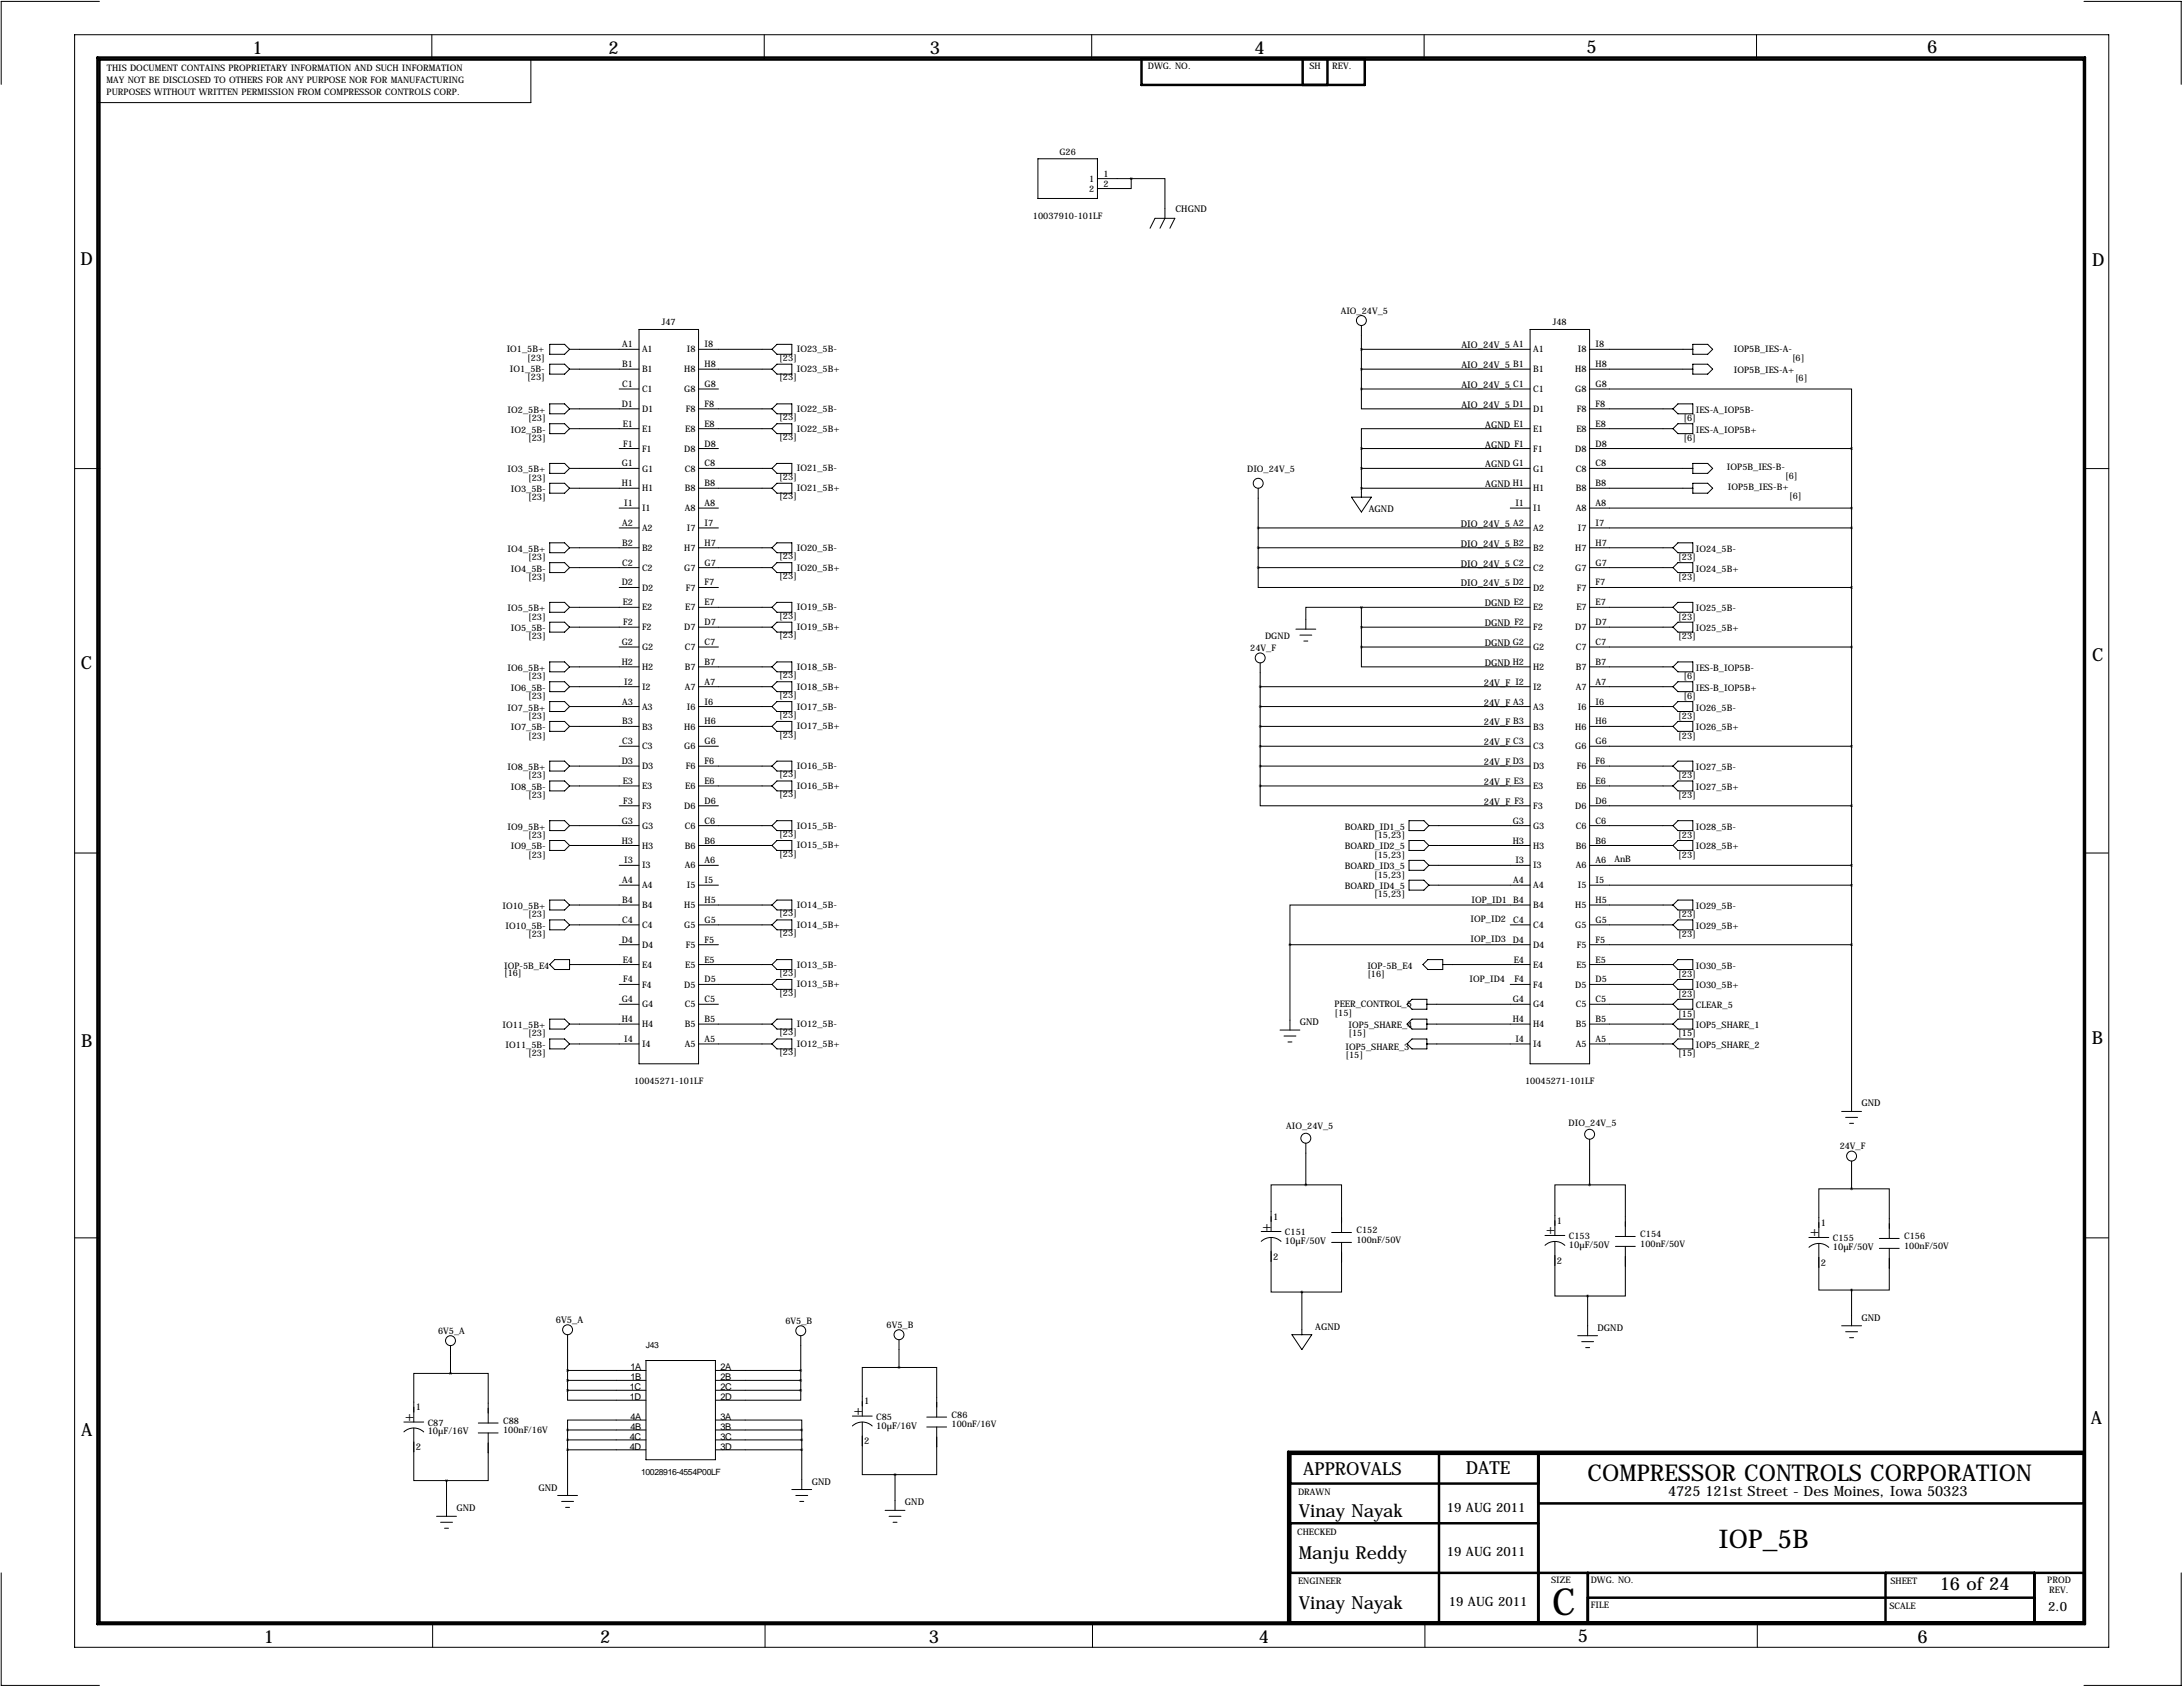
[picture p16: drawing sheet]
<svg xmlns="http://www.w3.org/2000/svg" width="559mm" height="432mm" viewBox="0 0 559 432" stroke-linecap="round" stroke-linejoin="round" font-family="sans-serif">
<defs><g id="words">
<text font-size="9.6" x="397.3" y="413.5">C</text>
<text font-size="6.6" x="439.9" y="396.2">IOP_5B</text>
<text font-size="5.9" x="406.4" y="379">COMPRESSOR CONTROLS CORPORATION</text>
<g font-size="4.6">
<text x="64.6" y="13.7">1</text>
<text x="155.8" y="13.7">2</text>
<text x="238" y="13.7">3</text>
<text x="321.1" y="13.7">4</text>
<text x="406.1" y="13.5">5</text>
<text x="493.3" y="13.5">6</text>
<text x="20.6" y="67.9">D</text>
<text x="535.6" y="68.1">D</text>
<text x="20.7" y="171.1">C</text>
<text x="535.5" y="169.2">C</text>
<text x="20.8" y="268.1">B</text>
<text x="535.4" y="267.2">B</text>
<text x="535.2" y="364.5">A</text>
<text x="20.8" y="367.5">A</text>
<text x="333.6" y="377.4">APPROVALS</text>
<text x="375.2" y="377.2">DATE</text>
<text x="332.5" y="388.4">Vinay Nayak</text>
<text x="332.5" y="399">Manju Reddy</text>
<text x="496.5" y="406.9">16 of 24</text>
<text x="332.5" y="411.7">Vinay Nayak</text>
<text x="67.5" y="420.6">1</text>
<text x="153.6" y="420.6">2</text>
<text x="237.8" y="420.6">3</text>
<text x="322.2" y="420.5">4</text>
<text x="403.9" y="420.4">5</text>
<text x="490.9" y="420.6">6</text>
</g>
<g font-size="3.6">
<text x="323.1" y="315">+</text>
<text x="395.7" y="316">+</text>
<text x="463.3" y="316.5">+</text>
<text x="103.6" y="363.7">+</text>
<text x="218.4" y="362.2">+</text>
<text x="427" y="383">4725 121st Street - Des Moines, Iowa 50323</text>
</g>
<g font-size="3.3">
<text x="370.3" y="387.1">19 AUG 2011</text>
<text x="370.3" y="398.3">19 AUG 2011</text>
<text x="370.8" y="411">19 AUG 2011</text>
<text x="524.3" y="412.2">2.0</text>
</g>
<g font-size="2.4">
<text x="300.9" y="54.4">CHGND</text>
<text x="374.1" y="89.2">AIO_24V_5 A1</text>
<text x="374.1" y="94.2">AIO_24V_5 B1</text>
<text x="374.1" y="99.3">AIO_24V_5 C1</text>
<text x="374.1" y="104.4">AIO_24V_5 D1</text>
<text x="380.2" y="109.5">AGND E1</text>
<text x="380.2" y="114.6">AGND F1</text>
<text x="380.2" y="119.6">AGND G1</text>
<text x="380.2" y="124.7">AGND H1</text>
<text x="350.4" y="131.1">AGND</text>
<text x="374" y="134.9">DIO_24V_5 A2</text>
<text x="374" y="140">DIO_24V_5 B2</text>
<text x="374" y="145">DIO_24V_5 C2</text>
<text x="374" y="150.1">DIO_24V_5 D2</text>
<text x="380.1" y="155.2">DGND E2</text>
<text x="380.1" y="160.3">DGND F2</text>
<text x="380.1" y="165.4">DGND G2</text>
<text x="380.1" y="170.4">DGND H2</text>
<text x="379.8" y="175.5">24V_F I2</text>
<text x="379.8" y="180.6">24V_F A3</text>
<text x="379.8" y="185.7">24V_F B3</text>
<text x="379.8" y="190.8">24V_F C3</text>
<text x="379.8" y="195.8">24V_F D3</text>
<text x="379.8" y="200.9">24V_F E3</text>
<text x="379.8" y="206">24V_F F3</text>
<text x="332.7" y="262.4">GND</text>
<text x="476.5" y="283.2">GND</text>
<text x="325.9" y="312.2">1</text>
<text x="398.5" y="313.2">1</text>
<text x="466.1" y="313.7">1</text>
<text x="325.9" y="322.5">2</text>
<text x="328.9" y="318.4">10µF/50V</text>
<text x="398.5" y="323.5">2</text>
<text x="401.6" y="319.4">10µF/50V</text>
<text x="466.1" y="324">2</text>
<text x="469.1" y="319.9">10µF/50V</text>
<text x="142.3" y="338.6">6V5_A</text>
<text x="336.7" y="340.4">AGND</text>
<text x="408.9" y="340.6">DGND</text>
<text x="476.5" y="338.1">GND</text>
<text x="161.4" y="350.8">1A</text>
<text x="161.4" y="353.3">1B</text>
<text x="184.4" y="350.8">2A</text>
<text x="184.4" y="353.3">2B</text>
<text x="161.2" y="355.9">1C</text>
<text x="161.2" y="358.4">1D</text>
<text x="184.4" y="355.9">2C</text>
<text x="184.4" y="358.4">2D</text>
<text x="221.2" y="359.4">1</text>
<text x="106.4" y="360.9">1</text>
<text x="161.4" y="363.5">4A</text>
<text x="184.4" y="363.5">3A</text>
<text x="224.3" y="365.6">10µF/16V</text>
<text x="106.4" y="371.2">2</text>
<text x="109.5" y="367.2">10µF/16V</text>
<text x="161.2" y="371.1">4D</text>
<text x="161.2" y="368.6">4C</text>
<text x="161.4" y="366">4B</text>
<text x="184.4" y="366">3B</text>
<text x="184.4" y="368.6">3C</text>
<text x="184.4" y="371.1">3D</text>
<text x="221.2" y="369.7">2</text>
<text x="137.9" y="381.5">GND</text>
<text x="207.8" y="380">GND</text>
<text x="116.8" y="386.8">GND</text>
<text x="231.6" y="385.3">GND</text>
</g>
<g font-size="2.3">
<text x="293.8" y="17.6">DWG. NO.</text>
<text x="335.2" y="17.7">SH</text>
<text x="341" y="17.7">REV.</text>
<text x="27.3" y="21.1">MAY NOT BE DISCLOSED TO OTHERS FOR ANY PURPOSE NOR FOR MANUFACTURING</text>
<text x="27.4" y="18.3">THIS DOCUMENT CONTAINS PROPRIETARY INFORMATION AND SUCH INFORMATION</text>
<text x="27.3" y="24.2">PURPOSES WITHOUT WRITTEN PERMISSION FROM COMPRESSOR CONTROLS CORP.</text>
<text x="271.2" y="39.6">G26</text>
<text x="278.8" y="46.5">1</text>
<text x="282.4" y="45.2">1</text>
<text x="282.4" y="47.8">2</text>
<text x="278.8" y="49.1">2</text>
<text x="264.4" y="56">10037910-101LF</text>
<text x="169.4" y="83.3">J47</text>
<text x="343.2" y="80.3">AIO_24V_5</text>
<text x="397.5" y="83.3">J48</text>
<text x="159.3" y="88.9">A1</text>
<text x="180.3" y="88.9">I8</text>
<text x="408.4" y="88.9">I8</text>
<text x="129.7" y="90.2">IO1_5B+</text>
<text x="130.5" y="95.3">IO1_5B-</text>
<text x="135" y="92.3">[23]</text>
<text x="159.3" y="94">B1</text>
<text x="164.3" y="90.2">A1</text>
<text x="164.3" y="95.3">B1</text>
<text x="175.2" y="95.3">H8</text>
<text x="175.8" y="90.2">I8</text>
<text x="180.3" y="94">H8</text>
<text x="199.5" y="92.3">[23]</text>
<text x="204" y="95.3">IO23_5B+</text>
<text x="204" y="90.2">IO23_5B-</text>
<text x="392.4" y="90.2">A1</text>
<text x="392.4" y="95.3">B1</text>
<text x="403.2" y="95.3">H8</text>
<text x="403.9" y="90.2">I8</text>
<text x="408.4" y="94">H8</text>
<text x="443.8" y="95.5">IOP5B_IES-A+</text>
<text x="443.8" y="90.2">IOP5B_IES-A-</text>
<text x="458.7" y="92.3">[6]</text>
<text x="135" y="97.4">[23]</text>
<text x="159.3" y="99.1">C1</text>
<text x="164.3" y="100.4">C1</text>
<text x="175.2" y="100.4">G8</text>
<text x="180.3" y="99.1">G8</text>
<text x="199.5" y="97.4">[23]</text>
<text x="392.4" y="100.4">C1</text>
<text x="403.2" y="100.4">G8</text>
<text x="408.4" y="99.1">G8</text>
<text x="459.5" y="97.6">[6]</text>
<text x="129.9" y="105.7">IO2_5B+</text>
<text x="135.2" y="107.8">[23]</text>
<text x="159.2" y="104.1">D1</text>
<text x="164.3" y="105.5">D1</text>
<text x="175.5" y="105.5">F8</text>
<text x="180.3" y="104.1">F8</text>
<text x="199.5" y="107.5">[23]</text>
<text x="204" y="105.4">IO22_5B-</text>
<text x="392.4" y="105.5">D1</text>
<text x="403.6" y="105.5">F8</text>
<text x="408.4" y="104.1">F8</text>
<text x="430.9" y="107.8">[6]</text>
<text x="434.1" y="105.7">IES-A_IOP5B-</text>
<text x="130.7" y="110.7">IO2_5B-</text>
<text x="135.2" y="112.9">[23]</text>
<text x="159.4" y="109.2">E1</text>
<text x="164.3" y="110.5">E1</text>
<text x="175.4" y="110.5">E8</text>
<text x="180.3" y="109.2">E8</text>
<text x="199.5" y="112.6">[23]</text>
<text x="204" y="110.5">IO22_5B+</text>
<text x="392.4" y="110.5">E1</text>
<text x="403.5" y="110.5">E8</text>
<text x="408.4" y="109.2">E8</text>
<text x="430.9" y="112.9">[6]</text>
<text x="434.1" y="110.7">IES-A_IOP5B+</text>
<text x="159.2" y="119.4">G1</text>
<text x="159.5" y="114.3">F1</text>
<text x="164.3" y="115.6">F1</text>
<text x="175.2" y="115.6">D8</text>
<text x="180.3" y="114.3">D8</text>
<text x="180.3" y="119.4">C8</text>
<text x="392.4" y="115.6">F1</text>
<text x="403.2" y="115.6">D8</text>
<text x="408.4" y="114.3">D8</text>
<text x="408.4" y="119.4">C8</text>
<text x="129.9" y="120.9">IO3_5B+</text>
<text x="130.7" y="126">IO3_5B-</text>
<text x="135.2" y="123">[23]</text>
<text x="159.2" y="124.5">H1</text>
<text x="164.3" y="120.7">G1</text>
<text x="164.3" y="125.8">H1</text>
<text x="175.3" y="120.7">C8</text>
<text x="175.3" y="125.8">B8</text>
<text x="180.3" y="124.5">B8</text>
<text x="199.5" y="122.8">[23]</text>
<text x="204" y="125.7">IO21_5B+</text>
<text x="204" y="120.7">IO21_5B-</text>
<text x="319.2" y="120.9">DIO_24V_5</text>
<text x="392.4" y="120.7">G1</text>
<text x="392.4" y="125.8">H1</text>
<text x="403.4" y="120.7">C8</text>
<text x="403.4" y="125.8">B8</text>
<text x="408.4" y="124.5">B8</text>
<text x="442.1" y="120.4">IOP5B_IES-B-</text>
<text x="442.3" y="125.5">IOP5B_IES-B+</text>
<text x="456.9" y="122.5">[6]</text>
<text x="135.2" y="128.1">[23]</text>
<text x="159.8" y="129.5">I1</text>
<text x="164.3" y="130.9">I1</text>
<text x="175.3" y="130.9">A8</text>
<text x="180.3" y="129.5">A8</text>
<text x="199.5" y="127.9">[23]</text>
<text x="387.9" y="129.5">I1</text>
<text x="392.4" y="130.9">I1</text>
<text x="403.4" y="130.9">A8</text>
<text x="408.4" y="129.5">A8</text>
<text x="458" y="127.6">[6]</text>
<text x="159.3" y="134.6">A2</text>
<text x="164.3" y="135.9">A2</text>
<text x="175.8" y="135.9">I7</text>
<text x="180.3" y="134.6">I7</text>
<text x="392.4" y="135.9">A2</text>
<text x="403.9" y="135.9">I7</text>
<text x="408.4" y="134.6">I7</text>
<text x="129.9" y="141.2">IO4_5B+</text>
<text x="135.2" y="143.3">[23]</text>
<text x="159.3" y="139.7">B2</text>
<text x="164.3" y="141">B2</text>
<text x="175.2" y="141">H7</text>
<text x="180.3" y="139.7">H7</text>
<text x="199.5" y="143.1">[23]</text>
<text x="204" y="141">IO20_5B-</text>
<text x="392.4" y="141">B2</text>
<text x="403.2" y="141">H7</text>
<text x="408.4" y="139.7">H7</text>
<text x="429.6" y="143.3">[23]</text>
<text x="434.1" y="141.2">IO24_5B-</text>
<text x="130.7" y="146.3">IO4_5B-</text>
<text x="135.2" y="148.4">[23]</text>
<text x="159.2" y="149.9">D2</text>
<text x="159.3" y="144.8">C2</text>
<text x="164.3" y="146.1">C2</text>
<text x="175.2" y="146.1">G7</text>
<text x="180.3" y="144.8">G7</text>
<text x="180.3" y="149.9">F7</text>
<text x="199.5" y="148.2">[23]</text>
<text x="204" y="146.1">IO20_5B+</text>
<text x="392.4" y="146.1">C2</text>
<text x="403.2" y="146.1">G7</text>
<text x="408.4" y="144.8">G7</text>
<text x="408.4" y="149.9">F7</text>
<text x="429.6" y="148.4">[23]</text>
<text x="434.1" y="146.3">IO24_5B+</text>
<text x="159.4" y="154.9">E2</text>
<text x="164.3" y="151.2">D2</text>
<text x="175.5" y="151.2">F7</text>
<text x="180.3" y="154.9">E7</text>
<text x="392.4" y="151.2">D2</text>
<text x="403.6" y="151.2">F7</text>
<text x="408.4" y="154.9">E7</text>
<text x="129.9" y="156.5">IO5_5B+</text>
<text x="130.7" y="161.5">IO5_5B-</text>
<text x="135.2" y="158.6">[23]</text>
<text x="159.5" y="160">F2</text>
<text x="164.3" y="156.3">E2</text>
<text x="164.3" y="161.3">F2</text>
<text x="175.2" y="161.3">D7</text>
<text x="175.4" y="156.3">E7</text>
<text x="180.3" y="160">D7</text>
<text x="199.5" y="158.3">[23]</text>
<text x="204" y="161.3">IO19_5B+</text>
<text x="204" y="156.2">IO19_5B-</text>
<text x="392.4" y="156.3">E2</text>
<text x="392.4" y="161.3">F2</text>
<text x="403.2" y="161.3">D7</text>
<text x="403.5" y="156.3">E7</text>
<text x="408.4" y="160">D7</text>
<text x="429.6" y="158.6">[23]</text>
<text x="434.1" y="156.5">IO25_5B-</text>
<text x="434.1" y="161.5">IO25_5B+</text>
<text x="135.2" y="163.7">[23]</text>
<text x="159.2" y="165.1">G2</text>
<text x="164.3" y="166.4">G2</text>
<text x="175.3" y="166.4">C7</text>
<text x="180.3" y="165.1">C7</text>
<text x="199.5" y="163.4">[23]</text>
<text x="320" y="166.6">24V_F</text>
<text x="323.8" y="163.6">DGND</text>
<text x="392.4" y="166.4">G2</text>
<text x="403.4" y="166.4">C7</text>
<text x="408.4" y="165.1">C7</text>
<text x="429.6" y="163.7">[23]</text>
<text x="129.9" y="171.7">IO6_5B+</text>
<text x="135.2" y="173.8">[23]</text>
<text x="159.2" y="170.2">H2</text>
<text x="164.3" y="171.5">H2</text>
<text x="175.3" y="171.5">B7</text>
<text x="180.3" y="170.2">B7</text>
<text x="199.5" y="173.6">[23]</text>
<text x="204" y="171.5">IO18_5B-</text>
<text x="392.4" y="171.5">H2</text>
<text x="403.4" y="171.5">B7</text>
<text x="408.4" y="170.2">B7</text>
<text x="430.9" y="173.8">[6]</text>
<text x="434.1" y="171.7">IES-B_IOP5B-</text>
<text x="130.7" y="176.8">IO6_5B-</text>
<text x="135.2" y="178.9">[23]</text>
<text x="159.8" y="175.3">I2</text>
<text x="164.3" y="176.6">I2</text>
<text x="175.3" y="176.6">A7</text>
<text x="180.3" y="175.3">A7</text>
<text x="199.5" y="178.7">[23]</text>
<text x="204" y="176.5">IO18_5B+</text>
<text x="392.4" y="176.6">I2</text>
<text x="403.4" y="176.6">A7</text>
<text x="408.4" y="175.3">A7</text>
<text x="430.9" y="178.9">[6]</text>
<text x="434.1" y="176.8">IES-B_IOP5B+</text>
<text x="129.9" y="181.9">IO7_5B+</text>
<text x="135.2" y="184">[23]</text>
<text x="159.3" y="180.3">A3</text>
<text x="159.3" y="185.4">B3</text>
<text x="164.3" y="181.7">A3</text>
<text x="175.8" y="181.7">I6</text>
<text x="180.3" y="180.3">I6</text>
<text x="180.3" y="185.4">H6</text>
<text x="199.5" y="183.7">[23]</text>
<text x="204" y="181.6">IO17_5B-</text>
<text x="392.4" y="181.7">A3</text>
<text x="403.9" y="181.7">I6</text>
<text x="408.4" y="180.3">I6</text>
<text x="408.4" y="185.4">H6</text>
<text x="429.6" y="184">[23]</text>
<text x="434.1" y="181.9">IO26_5B-</text>
<text x="130.7" y="186.9">IO7_5B-</text>
<text x="135.2" y="189.1">[23]</text>
<text x="159.3" y="190.5">C3</text>
<text x="164.3" y="186.7">B3</text>
<text x="164.3" y="191.8">C3</text>
<text x="175.2" y="186.7">H6</text>
<text x="175.2" y="191.8">G6</text>
<text x="180.3" y="190.5">G6</text>
<text x="199.5" y="188.8">[23]</text>
<text x="204" y="186.7">IO17_5B+</text>
<text x="392.4" y="186.7">B3</text>
<text x="392.4" y="191.8">C3</text>
<text x="403.2" y="186.7">H6</text>
<text x="403.2" y="191.8">G6</text>
<text x="408.4" y="190.5">G6</text>
<text x="429.6" y="189.1">[23]</text>
<text x="434.1" y="186.9">IO26_5B+</text>
<text x="129.9" y="197.1">IO8_5B+</text>
<text x="159.2" y="195.6">D3</text>
<text x="164.3" y="196.9">D3</text>
<text x="175.5" y="196.9">F6</text>
<text x="180.3" y="195.6">F6</text>
<text x="204" y="196.8">IO16_5B-</text>
<text x="392.4" y="196.9">D3</text>
<text x="403.6" y="196.9">F6</text>
<text x="408.4" y="195.6">F6</text>
<text x="434.1" y="197.1">IO27_5B-</text>
<text x="130.7" y="202.2">IO8_5B-</text>
<text x="135.2" y="199.2">[23]</text>
<text x="159.4" y="200.7">E3</text>
<text x="164.3" y="202">E3</text>
<text x="175.4" y="202">E6</text>
<text x="180.3" y="200.7">E6</text>
<text x="199.5" y="199">[23]</text>
<text x="204" y="201.9">IO16_5B+</text>
<text x="392.4" y="202">E3</text>
<text x="403.5" y="202">E6</text>
<text x="408.4" y="200.7">E6</text>
<text x="429.6" y="199.2">[23]</text>
<text x="434.1" y="202.2">IO27_5B+</text>
<text x="135.2" y="204.3">[23]</text>
<text x="159.5" y="205.7">F3</text>
<text x="164.3" y="207.1">F3</text>
<text x="175.2" y="207.1">D6</text>
<text x="180.3" y="205.7">D6</text>
<text x="199.5" y="204.1">[23]</text>
<text x="392.4" y="207.1">F3</text>
<text x="403.2" y="207.1">D6</text>
<text x="408.4" y="205.7">D6</text>
<text x="429.6" y="204.3">[23]</text>
<text x="129.9" y="212.3">IO9_5B+</text>
<text x="135.2" y="214.5">[23]</text>
<text x="159.2" y="210.8">G3</text>
<text x="159.2" y="215.9">H3</text>
<text x="164.3" y="212.1">G3</text>
<text x="175.3" y="212.1">C6</text>
<text x="180.3" y="210.8">C6</text>
<text x="180.3" y="215.9">B6</text>
<text x="199.5" y="214.2">[23]</text>
<text x="204" y="212.1">IO15_5B-</text>
<text x="344.2" y="212.3">BOARD_ID1_5</text>
<text x="351.8" y="214.5">[15,23]</text>
<text x="387.2" y="210.8">G3</text>
<text x="387.2" y="215.9">H3</text>
<text x="392.4" y="212.1">G3</text>
<text x="403.4" y="212.1">C6</text>
<text x="408.4" y="210.8">C6</text>
<text x="408.4" y="215.9">B6</text>
<text x="429.6" y="214.5">[23]</text>
<text x="434.1" y="212.3">IO28_5B-</text>
<text x="130.7" y="217.4">IO9_5B-</text>
<text x="135.2" y="219.5">[23]</text>
<text x="159.8" y="221">I3</text>
<text x="164.3" y="217.2">H3</text>
<text x="175.3" y="217.2">B6</text>
<text x="180.3" y="221">A6</text>
<text x="199.5" y="219.3">[23]</text>
<text x="204" y="217.2">IO15_5B+</text>
<text x="344.2" y="217.4">BOARD_ID2_5</text>
<text x="351.8" y="219.5">[15,23]</text>
<text x="387.9" y="221">I3</text>
<text x="392.4" y="217.2">H3</text>
<text x="403.4" y="217.2">B6</text>
<text x="408.4" y="221">A6</text>
<text x="413.3" y="220.7">AnB</text>
<text x="429.6" y="219.5">[23]</text>
<text x="434.1" y="217.4">IO28_5B+</text>
<text x="159.3" y="226.1">A4</text>
<text x="164.3" y="222.3">I3</text>
<text x="164.3" y="227.4">A4</text>
<text x="175.3" y="222.3">A6</text>
<text x="175.8" y="227.4">I5</text>
<text x="180.3" y="226.1">I5</text>
<text x="344.2" y="227.6">BOARD_ID4_5</text>
<text x="344.2" y="222.5">BOARD_ID3_5</text>
<text x="351.8" y="224.6">[15,23]</text>
<text x="387.4" y="226.1">A4</text>
<text x="392.4" y="222.3">I3</text>
<text x="392.4" y="227.4">A4</text>
<text x="403.4" y="222.3">A6</text>
<text x="403.9" y="227.4">I5</text>
<text x="408.4" y="226.1">I5</text>
<text x="128.6" y="232.7">IO10_5B+</text>
<text x="159.3" y="231.1">B4</text>
<text x="164.3" y="232.5">B4</text>
<text x="175.2" y="232.5">H5</text>
<text x="180.3" y="231.1">H5</text>
<text x="204" y="232.4">IO14_5B-</text>
<text x="351.8" y="229.7">[15,23]</text>
<text x="376.7" y="231.1">IOP_ID1 B4</text>
<text x="392.4" y="232.5">B4</text>
<text x="403.2" y="232.5">H5</text>
<text x="408.4" y="231.1">H5</text>
<text x="434.1" y="232.7">IO29_5B-</text>
<text x="129.4" y="237.7">IO10_5B-</text>
<text x="135.2" y="234.8">[23]</text>
<text x="135.2" y="239.9">[23]</text>
<text x="159.3" y="236.2">C4</text>
<text x="164.3" y="237.5">C4</text>
<text x="175.2" y="237.5">G5</text>
<text x="180.3" y="236.2">G5</text>
<text x="199.5" y="239.6">[23]</text>
<text x="199.5" y="234.5">[23]</text>
<text x="204" y="237.5">IO14_5B+</text>
<text x="376.4" y="236">IOP_ID2</text>
<text x="387.4" y="236.2">C4</text>
<text x="392.4" y="237.5">C4</text>
<text x="403.2" y="237.5">G5</text>
<text x="408.4" y="236.2">G5</text>
<text x="429.6" y="234.8">[23]</text>
<text x="429.6" y="239.9">[23]</text>
<text x="434.1" y="237.7">IO29_5B+</text>
<text x="159.2" y="241.3">D4</text>
<text x="164.3" y="242.6">D4</text>
<text x="175.5" y="242.6">F5</text>
<text x="180.3" y="241.3">F5</text>
<text x="376.4" y="241">IOP_ID3</text>
<text x="387.2" y="241.3">D4</text>
<text x="392.4" y="242.6">D4</text>
<text x="403.6" y="242.6">F5</text>
<text x="408.4" y="241.3">F5</text>
<text x="129" y="247.9">IOP-5B_E4</text>
<text x="129" y="249.8">[16]</text>
<text x="159.4" y="246.4">E4</text>
<text x="159.5" y="251.5">F4</text>
<text x="164.3" y="247.7">E4</text>
<text x="175.4" y="247.7">E5</text>
<text x="180.3" y="246.4">E5</text>
<text x="180.3" y="251.5">D5</text>
<text x="199.5" y="249.8">[23]</text>
<text x="204" y="247.6">IO13_5B-</text>
<text x="350" y="247.9">IOP-5B_E4</text>
<text x="350" y="250">[16]</text>
<text x="376.2" y="251.5">IOP_ID4</text>
<text x="387.5" y="246.4">E4</text>
<text x="387.6" y="251.5">F4</text>
<text x="392.4" y="247.7">E4</text>
<text x="403.5" y="247.7">E5</text>
<text x="408.4" y="246.4">E5</text>
<text x="408.4" y="251.5">D5</text>
<text x="429.6" y="250">[23]</text>
<text x="434.1" y="247.9">IO30_5B-</text>
<text x="159.2" y="256.5">G4</text>
<text x="164.3" y="252.8">F4</text>
<text x="164.3" y="257.9">G4</text>
<text x="175.2" y="252.8">D5</text>
<text x="175.3" y="257.9">C5</text>
<text x="180.3" y="256.5">C5</text>
<text x="199.5" y="254.9">[23]</text>
<text x="204" y="252.7">IO13_5B+</text>
<text x="341.6" y="257.8">PEER_CONTROL_5</text>
<text x="387.2" y="256.5">G4</text>
<text x="392.4" y="252.8">F4</text>
<text x="392.4" y="257.9">G4</text>
<text x="403.2" y="252.8">D5</text>
<text x="403.4" y="257.9">C5</text>
<text x="408.4" y="256.5">C5</text>
<text x="429.6" y="255.1">[23]</text>
<text x="434.1" y="253">IO30_5B+</text>
<text x="128.6" y="263.1">IO11_5B+</text>
<text x="159.2" y="261.6">H4</text>
<text x="164.3" y="262.9">H4</text>
<text x="175.3" y="262.9">B5</text>
<text x="180.3" y="261.6">B5</text>
<text x="204" y="262.9">IO12_5B-</text>
<text x="341.6" y="259.9">[15]</text>
<text x="345.2" y="263.1">IOP5_SHARE_4</text>
<text x="387.2" y="261.6">H4</text>
<text x="392.4" y="262.9">H4</text>
<text x="403.4" y="262.9">B5</text>
<text x="408.4" y="261.6">B5</text>
<text x="429.6" y="260.2">[15]</text>
<text x="434.1" y="258.1">CLEAR_5</text>
<text x="434.1" y="263.1">IOP5_SHARE_1</text>
<text x="129.4" y="268.2">IO11_5B-</text>
<text x="135.2" y="265.3">[23]</text>
<text x="159.8" y="266.7">I4</text>
<text x="164.3" y="268">I4</text>
<text x="175.3" y="268">A5</text>
<text x="180.3" y="266.7">A5</text>
<text x="199.5" y="265">[23]</text>
<text x="204" y="268">IO12_5B+</text>
<text x="344.4" y="268.7">IOP5_SHARE_3</text>
<text x="345.2" y="265.3">[15]</text>
<text x="387.9" y="266.7">I4</text>
<text x="392.4" y="268">I4</text>
<text x="403.4" y="268">A5</text>
<text x="408.4" y="266.7">A5</text>
<text x="429.6" y="265.3">[15]</text>
<text x="434.1" y="268.2">IOP5_SHARE_2</text>
<text x="135.2" y="270.3">[23]</text>
<text x="199.5" y="270.1">[23]</text>
<text x="344.4" y="270.9">[15]</text>
<text x="429.6" y="270.3">[15]</text>
<text x="162.3" y="277.5">10045271-101LF</text>
<text x="390.4" y="277.5">10045271-101LF</text>
<text x="329.2" y="289.1">AIO_24V_5</text>
<text x="401.5" y="288.3">DIO_24V_5</text>
<text x="470.9" y="294.1">24V_F</text>
<text x="328.9" y="316.2">C151</text>
<text x="347.2" y="315.7">C152</text>
<text x="401.6" y="317.2">C153</text>
<text x="419.9" y="316.7">C154</text>
<text x="469.1" y="317.8">C155</text>
<text x="487.4" y="317.2">C156</text>
<text x="347.2" y="318.1">100nF/50V</text>
<text x="419.9" y="319.1">100nF/50V</text>
<text x="487.4" y="319.6">100nF/50V</text>
<text x="112.1" y="341.4">6V5_A</text>
<text x="201" y="338.8">6V5_B</text>
<text x="227" y="339.9">6V5_B</text>
<text x="109.5" y="365">C87</text>
<text x="128.8" y="364.5">C88</text>
<text x="224.3" y="363.5">C85</text>
<text x="243.6" y="363">C86</text>
<text x="243.6" y="365.3">100nF/16V</text>
<text x="128.8" y="366.9">100nF/16V</text>
<text x="332.3" y="382.8">DRAWN</text>
<text x="332" y="392.9">CHECKED</text>
<text x="332.3" y="405.4">ENGINEER</text>
<text x="397.1" y="405.1">SIZE</text>
<text x="407.2" y="405.1">DWG. NO.</text>
<text x="483.9" y="405.4">SHEET</text>
<text x="524.1" y="405.1">PROD</text>
<text x="524.6" y="407.7">REV.</text>
<text x="407.2" y="411.5">FILE</text>
<text x="483.7" y="411.7">SCALE</text>
</g>
<g font-size="2.2">
<text x="165.4" y="344.9">J43</text>
<text x="164.1" y="377.4">10028916-4554P00LF</text>
</g>
</g></defs>
<g fill="none" stroke="#000" stroke-width=".26">
<path d="M19.1 8.9h520.7v412.7h-520.7zM25.5 .4h-25.2v21.2M110.5 8.9v6.3M143.1 15.2h-7.2v11.1h-110.9M195.6 8.9v6.3M279.5 8.9v6.3M364.5 8.9v6.3M449.6 8.9v6.3M533.5 .4h24.8v21.2M265.7 40.6h15.2v10.2h-15.2zM280.9 45.7h8.7M289.6 45.7v2.6h-8.7"/>
<path d="M289.6 45.7h8.6v10.2l-1.3 2.5M294.4 58.4l1.3-2.5h5l-1.2 2.5M140.7 88.1h3.8l1.3 1.3-1.3 1.3h-3.8zM140.7 93.2h3.8l1.3 1.3-1.3 1.3h-3.8zM145.8 89.4h17.8M145.8 94.5h17.8M158.5 99.6h5.1M163.6 84.3h15.2v188h-15.2zM178.8 89.4h18.8M178.8 94.5h18.8M178.8 99.6h5.1M197.6 89.4l1.3-1.3h3.8v2.6h-3.8z"/>
<path d="M198.9 93.2h3.8v2.6h-3.8l-1.3-1.3zM348.5 99.6v5h43.2M348.5 89.4h43.2M348.5 94.5h43.2M348.5 99.6h43.2M348.5 83.3v16.3M391.7 84.3h15.2v188h-15.2zM406.9 99.6h67.1v15.2M406.9 89.4h26.4M406.9 94.5h26.4M433.3 88.1h3.8l1.3 1.3-1.3 1.3h-3.8zM433.3 93.2h3.8l1.3 1.3-1.3 1.3h-3.8z"/>
<path d="M19.2 119.9h6.4M140.7 103.4h3.8l1.3 1.2-1.3 1.3h-3.8zM140.7 108.5h3.8l1.3 1.2-1.3 1.3h-3.8zM140.7 118.6h3.8l1.3 1.3-1.3 1.3h-3.8zM145.8 104.6h17.8M145.8 109.7h17.8M145.8 119.9h17.8M158.5 114.8h5.1M178.8 104.6h18.8M178.8 109.7h18.8M178.8 114.8h5.1M178.8 119.9h18.8"/>
<path d="M197.6 109.7l1.3-1.2h3.8v2.5h-3.8zM198.9 103.4h3.8v2.5h-3.8l-1.3-1.3zM198.9 118.6h3.8v2.6h-3.8l-1.3-1.3zM348.5 114.8h43.2M348.5 119.9h43.2M348.5 114.8v12.5M391.7 109.7h-43.2v5.1M406.9 104.6h21.3M406.9 109.7h21.3M406.9 114.8h67.1M406.9 119.9h26.4M429.5 103.4h3.8v2.5h-3.8l-1.3-1.3z"/>
<path d="M429.5 108.5h3.8v2.5h-3.8l-1.3-1.3zM433.3 118.6h3.8l1.3 1.3-1.3 1.3h-3.8zM474 114.8v169.7M533.4 119.9h6.4M140.7 123.7h3.8l1.3 1.3-1.3 1.2h-3.8zM140.7 138.9h3.8l1.3 1.3-1.3 1.3h-3.8zM145.8 125h17.8M158.5 130h5.1M158.5 135.1h5.1M178.8 125h18.8M178.8 130h5.1M178.8 135.1h5.1"/>
<path d="M197.6 125l1.3-1.3h3.8v2.5h-3.8zM322.1 135.1h69.6M322.1 125v20.3M345.9 127.3h5.1l-2.5 3.8zM348.5 125h43.2M386.6 130h5.1M406.9 125h26.4M406.9 130h67.1M406.9 135.1h67.1M429.5 138.9h3.8v2.6h-3.8l-1.3-1.3zM433.3 123.7h3.8l1.3 1.3-1.3 1.2h-3.8zM140.7 144h3.8l1.3 1.3-1.3 1.3h-3.8z"/>
<path d="M140.7 154.2h3.8l1.3 1.2-1.3 1.3h-3.8zM140.7 159.3h3.8l1.3 1.2-1.3 1.3h-3.8zM145.8 140.2h17.8M145.8 145.3h17.8M145.8 155.4h17.8M158.5 150.4h5.1M178.8 140.2h18.8M178.8 145.3h18.8M178.8 150.4h5.1M178.8 155.4h18.8M197.6 140.2l1.3-1.3h3.8v2.6h-3.8zM198.9 144h3.8v2.6h-3.8l-1.3-1.3z"/>
<path d="M198.9 154.2h3.8v2.5h-3.8l-1.3-1.3zM322.1 145.3v5.1h69.6M322.1 140.2h69.6M322.1 145.3h69.6M348.5 155.4h-14.2v5.6M348.5 155.4h43.2M348.5 155.4v10.2M406.9 140.2h21.3M406.9 145.3h21.3M406.9 150.4h67.1M406.9 155.4h21.3M429.5 144h3.8v2.6h-3.8l-1.3-1.3z"/>
<path d="M429.5 154.2h3.8v2.5h-3.8l-1.3-1.3zM429.5 159.3h3.8v2.5h-3.8l-1.3-1.3zM140.7 169.4h3.8l1.3 1.3-1.3 1.3h-3.8zM140.7 174.5h3.8l1.3 1.3-1.3 1.2h-3.8zM140.7 179.6h3.8l1.3 1.2-1.3 1.3h-3.8zM145.8 160.5h17.8M145.8 170.7h17.8M145.8 175.8h17.8M158.5 165.6h5.1M178.8 160.5h18.8M178.8 165.6h5.1M178.8 170.7h18.8"/>
<path d="M178.8 175.8h18.8M197.6 160.5l1.3-1.2h3.8v2.5h-3.8zM197.6 175.8l1.3-1.3h3.8v2.5h-3.8zM198.9 169.4h3.8v2.6h-3.8l-1.3-1.3zM198.9 179.6h3.8v2.5h-3.8l-1.3-1.3zM322.6 175.8h69.1M322.6 169.7v31.5M331.7 161h5.1M332.7 162.6h3.1M333.8 164.1h1M348.5 165.6v5.1h43.2M348.5 160.5h43.2"/>
<path d="M348.5 165.6h43.2M406.9 160.5h21.3M406.9 165.6h67.1M406.9 170.7h21.3M406.9 175.8h21.3M428.2 175.8l1.3-1.3h3.8v2.5h-3.8zM429.5 169.4h3.8v2.6h-3.8l-1.3-1.3zM429.5 179.6h3.8v2.5h-3.8l-1.3-1.3zM140.7 184.7h3.8l1.3 1.2-1.3 1.3h-3.8zM140.7 194.8h3.8l1.3 1.3-1.3 1.3h-3.8zM140.7 199.9h3.8l1.3 1.3-1.3 1.2h-3.8zM145.8 180.8h17.8"/>
<path d="M145.8 185.9h17.8M145.8 196.1h17.8M158.5 191h5.1M178.8 180.8h18.8M178.8 185.9h18.8M178.8 191h5.1M178.8 196.1h18.8M197.6 185.9l1.3-1.2h3.8v2.5h-3.8zM198.9 194.8h3.8v2.6h-3.8l-1.3-1.3zM322.6 180.8h69.1M322.6 185.9h69.1M322.6 191h69.1"/>
<path d="M322.6 196.1h69.1M406.9 180.8h21.3M406.9 185.9h21.3M406.9 191h67.1M406.9 196.1h21.3M429.5 184.7h3.8v2.5h-3.8l-1.3-1.3zM429.5 194.8h3.8v2.6h-3.8l-1.3-1.3zM429.5 199.9h3.8v2.5h-3.8l-1.3-1.2zM19 218.3h6.5M140.7 210.1h3.8l1.3 1.2-1.3 1.3h-3.8zM140.7 215.1h3.8l1.3 1.3-1.3 1.3h-3.8zM145.8 201.2h17.8"/>
<path d="M145.8 211.3h17.8M145.8 216.4h17.8M158.5 206.2h5.1M178.8 201.2h18.8M178.8 206.2h5.1M178.8 211.3h18.8M178.8 216.4h18.8M197.6 201.2l1.3-1.3h3.8v2.5h-3.8zM197.6 211.3l1.3-1.2h3.8v2.5h-3.8zM197.6 216.4l1.3-1.3h3.8v2.6h-3.8zM322.6 201.2v5h69.1M322.6 201.2h69.1"/>
<path d="M360.7 210.1h3.8l1.3 1.2-1.3 1.3h-3.8zM360.7 215.1h3.8l1.3 1.3-1.3 1.3h-3.8zM365.8 211.3h25.9M365.8 216.4h25.9M406.9 201.2h21.3M406.9 206.2h67.1M406.9 211.3h21.3M406.9 216.4h21.3M429.5 210.1h3.8v2.5h-3.8l-1.3-1.3zM429.5 215.1h3.8v2.6h-3.8l-1.3-1.3zM533.3 218.3h6.4M140.7 230.4h3.8l1.3 1.2-1.3 1.3h-3.8z"/>
<path d="M140.7 235.5h3.8l1.3 1.2-1.3 1.3h-3.8zM145.8 231.6h17.8M145.8 236.7h17.8M158.5 221.5h5.1M158.5 226.6h5.1M178.8 221.5h5.1M178.8 226.6h5.1M178.8 231.6h18.8M178.8 236.7h18.8M197.6 236.7l1.3-1.2h3.8v2.5h-3.8zM198.9 230.4h3.8v2.5h-3.8l-1.3-1.3zM360.7 220.2h3.8l1.3 1.3-1.3 1.3h-3.8z"/>
<path d="M360.7 225.3h3.8l1.3 1.3-1.3 1.2h-3.8zM365.8 221.5h25.9M365.8 226.6h25.9M386.6 236.7h5.1M391.7 231.6h-61.5v10.2M406.9 221.5h67.1M406.9 226.6h67.1M406.9 231.6h21.3M406.9 236.7h21.3M428.2 236.7l1.3-1.2h3.8v2.5h-3.8zM429.5 230.4h3.8v2.5h-3.8l-1.3-1.3zM142 245.6h3.8v2.6h-3.8l-1.3-1.3z"/>
<path d="M145.8 246.9h17.8M158.5 241.8h5.1M158.5 252h5.1M158.5 257h5.1M178.8 241.8h5.1M178.8 246.9h18.8M178.8 252h18.8M178.8 257h5.1M197.6 246.9l1.3-1.3h3.8v2.6h-3.8zM197.6 252l1.3-1.3h3.8v2.5h-3.8zM330.2 241.8h61.5M330.2 241.8v21.9"/>
<path d="M360.2 257l1.2-1.2h3.9v2.5h-3.9zM365.3 257h26.4M365.5 245.6h3.8v2.6h-3.8l-1.3-1.3zM369.3 246.9h22.4M386.6 252h5.1M406.9 241.8h67.1M406.9 246.9h21.3M406.9 252h21.3M406.9 257h21.3M429.5 245.6h3.8v2.6h-3.8l-1.3-1.3zM429.5 250.7h3.8v2.5h-3.8l-1.3-1.2zM429.5 255.8h3.8v2.5h-3.8l-1.3-1.3z"/>
<path d="M140.7 260.9h3.8l1.3 1.2-1.3 1.3h-3.8zM140.7 265.9h3.8l1.3 1.3-1.3 1.3h-3.8zM145.8 262.1h17.8M145.8 267.2h17.8M178.8 262.1h18.8M178.8 267.2h18.8M197.6 262.1l1.3-1.2h3.8v2.5h-3.8zM197.6 267.2l1.3-1.3h3.8v2.6h-3.8zM327.7 263.7h5M328.7 265.2h3M329.7 266.7h1M360.2 262.1l1.2-1.2h3.9v2.5h-3.9z"/>
<path d="M360.2 267.2l1.2-1.3h3.9v2.6h-3.9zM365.3 262.1h26.4M365.3 267.2h26.4M406.9 262.1h21.3M406.9 267.2h21.3M429.5 260.9h3.8v2.5h-3.8l-1.3-1.3zM429.5 265.9h3.8v2.6h-3.8l-1.3-1.3zM334.3 292.6v10.7M406.9 291.6v11.7M471.4 284.5h5.1M472.4 286h3.1M473.5 287.5h1"/>
<path d="M474 297.2v7.1M19 316.8h6.5M322.8 315.2h5.1M322.8 317.7a3.7 3.7 0 0 1 5.1 0M325.4 316.7v14h7.8M334.3 303.3h-8.9v11.9M334.3 303.3h9.1v12.2M340.9 315.5h5M340.9 318h5M343.4 318v12.7h-10.2M395.5 316.2h5.1M395.5 318.8a3.7 3.7 0 0 1 5.1 0"/>
<path d="M398 317.8v13.9h8.4M406.9 303.3h-8.9v12.9M406.9 303.3h9.2v13.2M413.5 316.5h5.1M413.5 319h5.1M416.1 319v12.7h-9.7M463 316.7h5.1M463.1 319.3a3.7 3.7 0 0 1 5 0M465.6 318.3v11.9h8.4M474 304.3h-8.4v12.4M474 304.3h9.6v12.7M481.1 317h5.1"/>
<path d="M481.1 319.5h5.1M483.6 319.5v10.7h-9.6M533.3 316.8h6.4M333.2 330.7v10.9M406.4 331.7v10.2M471.4 339.3h5.1M474 330.2v9.1M115.3 351.5h-9.4v12.5M115.3 351.5h9.7v12.7M115.3 344.4v7.1M145.3 355.9v2.5h20.1M145.3 350.8h20.1"/>
<path d="M145.3 353.3h20.1M145.3 355.9h20.1M145.3 341.6v14.3M165.4 348.2h17.7v25.4h-17.7zM183.1 350.8h21.9M183.1 353.3h21.9M183.1 355.9h21.9M205 355.9v2.5h-21.9M205 341.9v14M230.1 350h-9.4v12.5M230.1 350h9.7v12.7M230.1 342.9v7.1"/>
<path d="M330.7 341.6h5.1l-2.6 3.8zM403.9 341.9h5M404.9 343.4h3M405.9 344.9h1M472.4 340.9h3.1M473.5 342.4h1M103.4 364h5.1M103.4 366.5a3.7 3.7 0 0 1 5.1 0M105.9 365.5v13.5h8.4M114.3 379v9.1M122.4 364.2h5.1M122.4 366.8h5.1"/>
<path d="M125 366.8v12.2h-10.7M145.3 371.1h20.1M145.3 366h20.1M145.3 368.6h20.1M145.3 366v16.8M165.4 363.5h-20.1v2.5M183.1 363.5h22.1v2.5M183.1 371.1h22.1M183.1 366h22.1M183.1 368.6h22.1M205.2 366v15.3M218.2 362.5h5.1"/>
<path d="M218.2 365a3.7 3.7 0 0 1 5.1 0M220.7 364v13.4h8.4M229.1 377.4v9.2M237.2 362.7h5.1M237.2 365.3h5.1M239.8 365.3v12.1h-10.7M111.8 388.1h5M112.8 389.6h3M113.8 391.2h1M142.7 382.8h5.1M143.8 384.3h3M144.8 385.8h1"/>
<path d="M202.7 381.3h5.1M203.7 382.8h3.1M204.7 384.3h1M226.6 386.6h5M227.6 388.1h3M228.6 389.6h1M.3 402.6v28.8h25.2M110.7 415.3v6.3M195.8 415.3v6.3M279.7 415.3v6.3M364.7 415.3v6.3M449.8 415.3v6.3"/>
<path d="M558.3 402.6v28.8h-24.8"/>
<circle cx="348.5" cy="82" r="1.27"/>
<circle cx="322.1" cy="123.7" r="1.27"/>
<circle cx="322.6" cy="168.4" r="1.27"/>
<circle cx="334.3" cy="291.3" r="1.27"/>
<circle cx="406.9" cy="290.3" r="1.27"/>
<circle cx="474" cy="295.9" r="1.27"/>
<circle cx="115.3" cy="343.2" r="1.27"/>
<circle cx="145.3" cy="340.4" r="1.27"/>
<circle cx="205" cy="340.6" r="1.27"/>
<circle cx="230.1" cy="341.6" r="1.27"/>
</g>
<g fill="none" stroke="#000" stroke-width=".63">
<path d="M24.9 14.7h508.8v401h-508.8zM25.5 15.2h508v400.1h-508zM292.2 15h57.2v6.7h-57.2zM333.5 21.7v-6.7h6.3v6.7M330.3 379.7h63.5M368.4 372.1v43.2M393.8 372.1v43.2M533.5 372.1h-203.2v43.2M533.5 371.6h-203.8v43.7M330.3 389.9h63.5M393.8 384.8h139.7M330.3 402.6h203.2"/>
<path d="M406.5 402.6v12.7M406.5 408.9h114.3M482.7 402.6v12.7M520.8 402.6v12.7"/>
</g>
<path d="M473.9 241.8a.05 .05 0 0 0 .1 0 .05 .05 0 0 0-.1 0zM473.9 191a.05 .05 0 0 0 .1 0 .05 .05 0 0 0-.1 0zM473.9 150.4a.05 .05 0 0 0 .1 0 .05 .05 0 0 0-.1 0zM473.9 226.6a.05 .05 0 0 0 .1 0 .05 .05 0 0 0-.1 0zM473.9 206.2a.05 .05 0 0 0 .1 0 .05 .05 0 0 0-.1 0zM473.9 165.6a.05 .05 0 0 0 .1 0 .05 .05 0 0 0-.1 0zM473.9 135.1a.05 .05 0 0 0 .1 0 .05 .05 0 0 0-.1 0zM473.9 130a.05 .05 0 0 0 .1 0 .05 .05 0 0 0-.1 0zM473.9 114.8a.05 .05 0 0 0 .1 0 .05 .05 0 0 0-.1 0zM333.2 330.7a.05 .05 0 0 0 .1 0 .05 .05 0 0 0-.1 0zM334.2 303.3a.05 .05 0 0 0 .1 0 .05 .05 0 0 0-.1 0zM473.9 304.3a.05 .05 0 0 0 .1 0 .05 .05 0 0 0-.1 0zM473.9 330.2a.05 .05 0 0 0 .1 0 .05 .05 0 0 0-.1 0zM322 135.1a.05 .05 0 0 0 .1 0 .05 .05 0 0 0-.1 0zM322 140.2a.05 .05 0 0 0 .1 0 .05 .05 0 0 0-.1 0zM322 145.3a.05 .05 0 0 0 .1 0 .05 .05 0 0 0-.1 0zM473.9 221.5a.05 .05 0 0 0 .1 0 .05 .05 0 0 0-.1 0zM289.5 45.7a.05 .05 0 0 0 .1 0 .05 .05 0 0 0-.1 0zM205.2 366a.05 .05 0 0 0 .1 0 .05 .05 0 0 0-.1 0zM205.2 368.6a.05 .05 0 0 0 .1 0 .05 .05 0 0 0-.1 0zM205.2 371.1a.05 .05 0 0 0 .1 0 .05 .05 0 0 0-.1 0z" fill="#000" stroke="#000" stroke-width=".63"/>
<use href="#words"/>
</svg>
